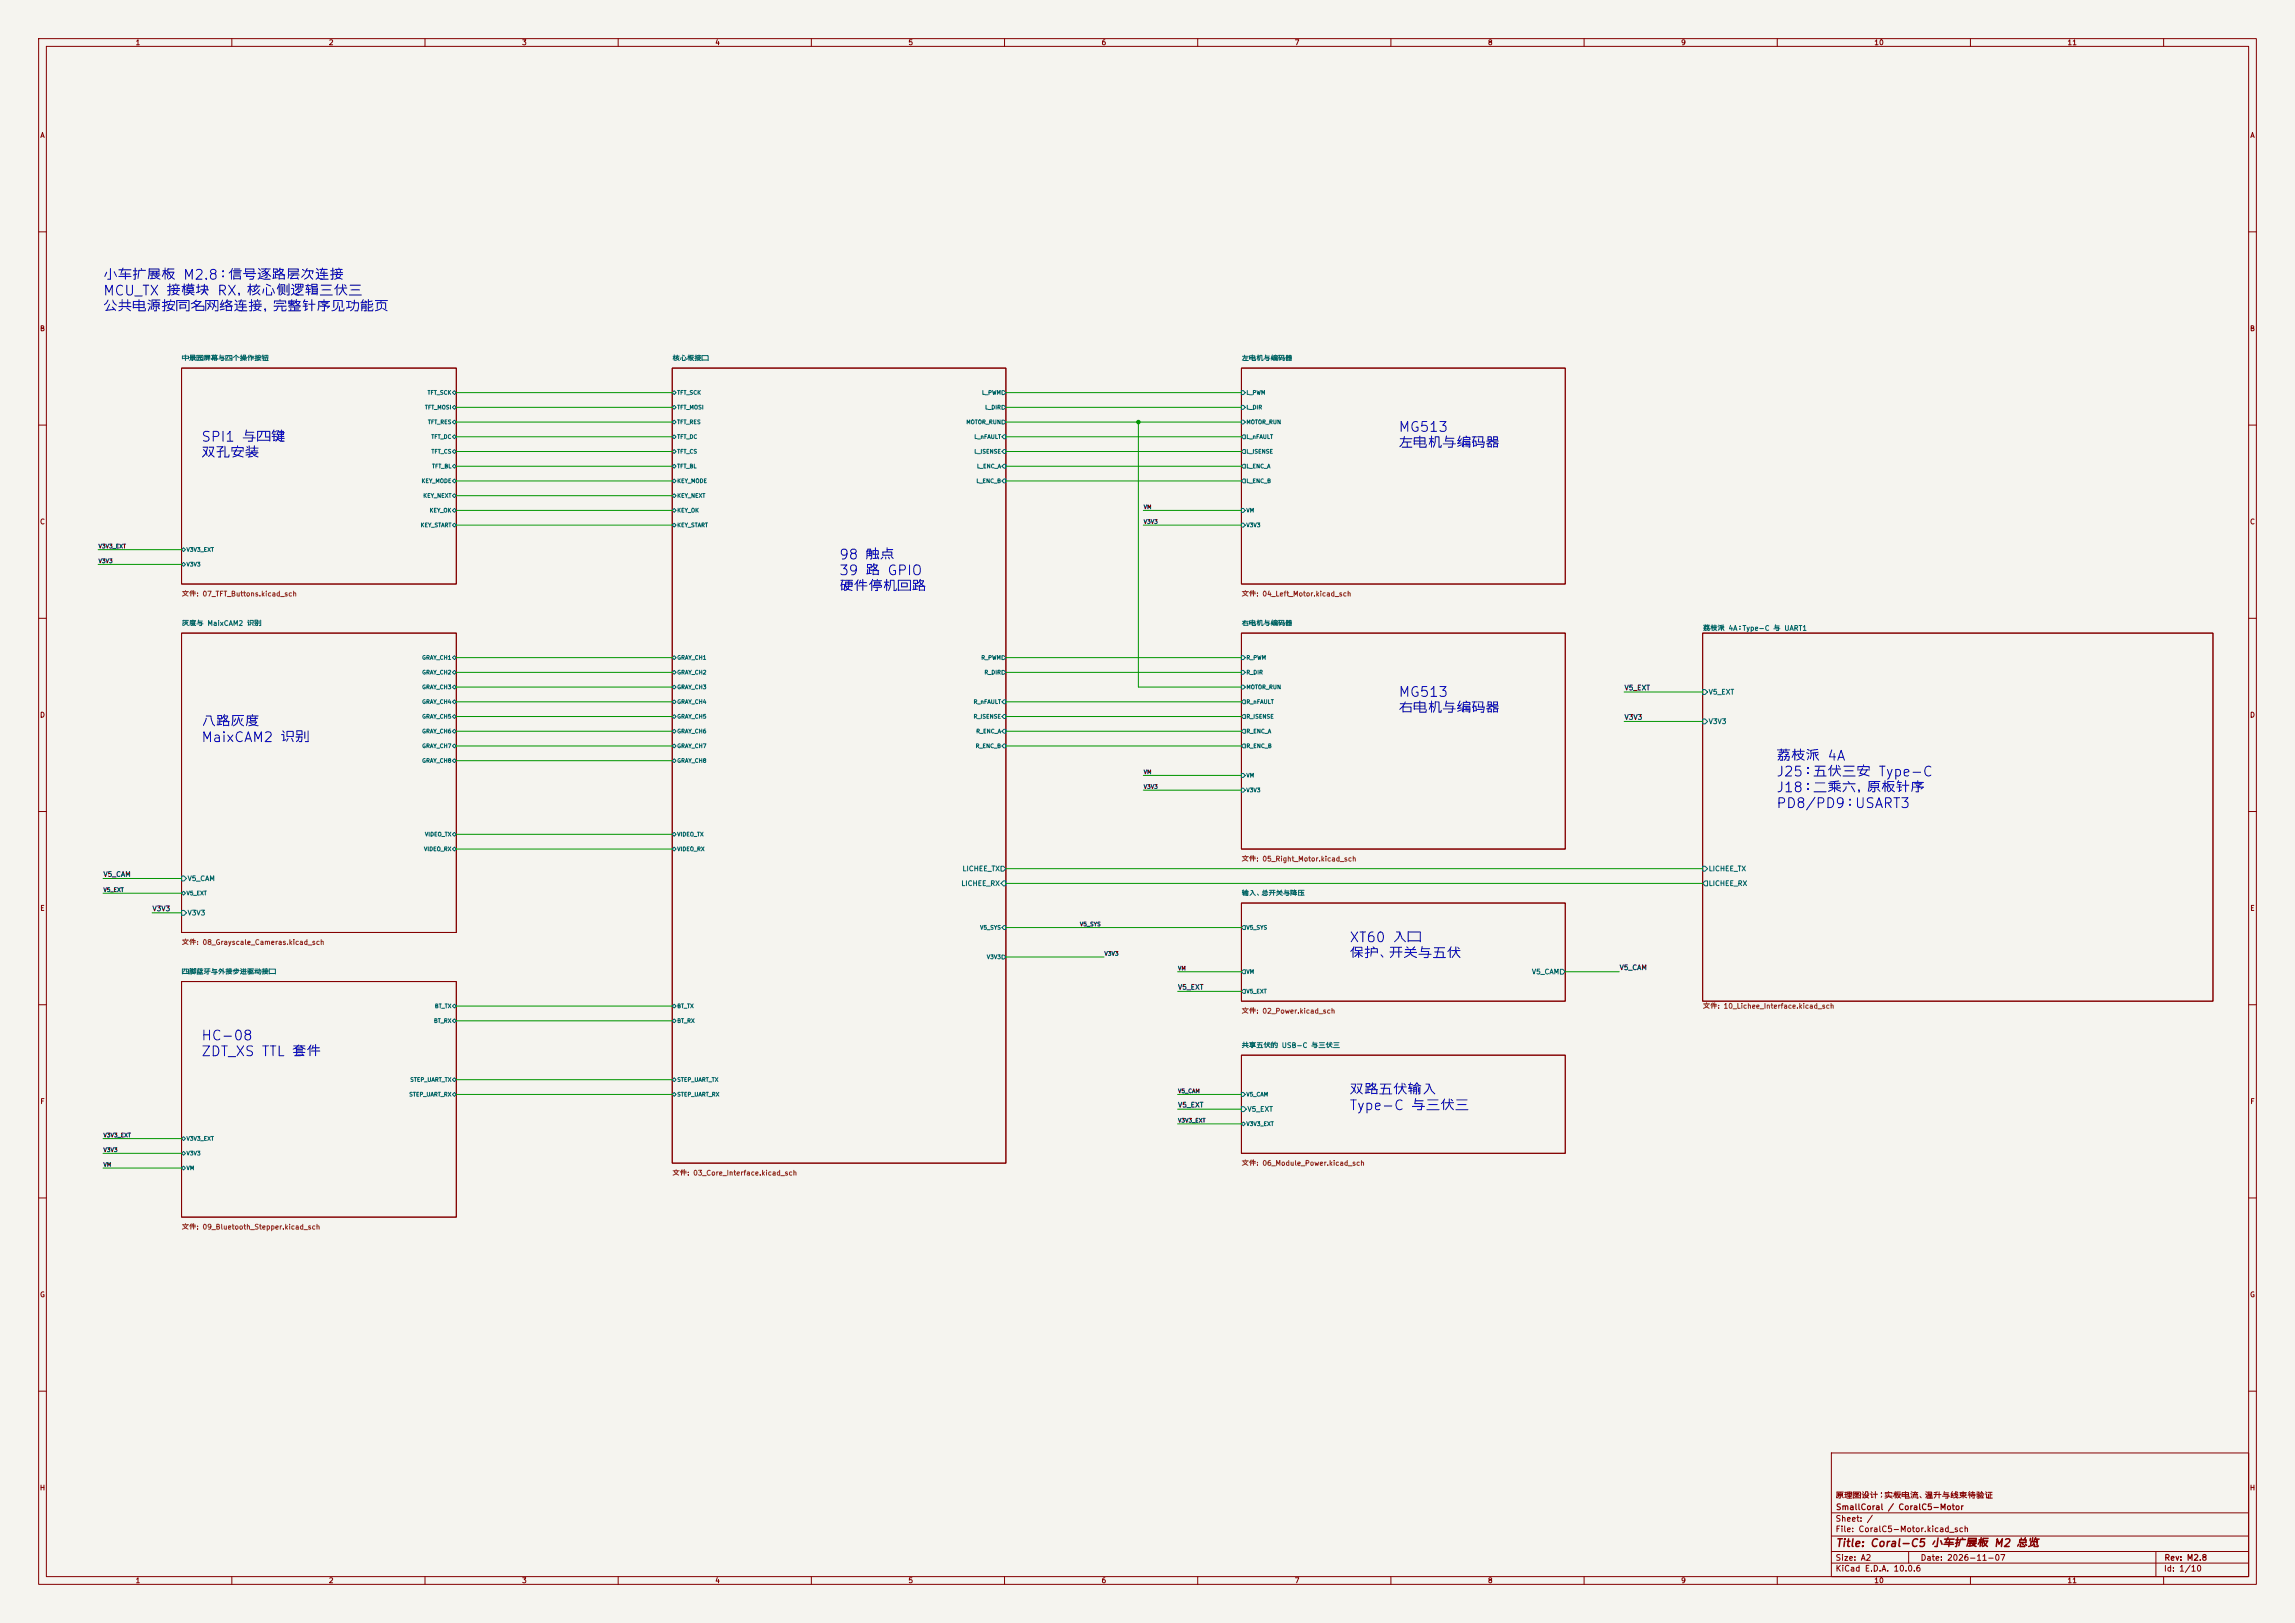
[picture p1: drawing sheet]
<svg xmlns="http://www.w3.org/2000/svg" width="594mm" height="420mm" viewBox="0 0 594 420" stroke-linecap="round" stroke-linejoin="round" font-family="sans-serif">
<defs><g id="words">
<g font-size="2.5" fill="#0000c2">
<text x="26.5" y="73">小车扩展板 M2.8：信号逐路层次连接</text>
<text x="26.5" y="77.1">MCU_TX 接模块 RX，核心侧逻辑三伏三</text>
<text x="26.5" y="81.2">公共电源按同名网络连接，完整针序见功能页</text>
<text x="361.8" y="112.4">MG513</text>
<text x="51.9" y="114.9">SPI1 与四键</text>
<text x="51.9" y="119">双孔安装</text>
<text x="361.8" y="116.5">左电机与编码器</text>
<text x="217" y="145.4">98 触点</text>
<text x="217" y="149.5">39 路 GPIO</text>
<text x="217" y="153.6">硬件停机回路</text>
<text x="361.8" y="181">MG513</text>
<text x="361.8" y="185.1">右电机与编码器</text>
<text x="51.9" y="188.6">八路灰度</text>
<text x="51.9" y="192.7">MaixCAM2 识别</text>
<text x="459.6" y="197.5">荔枝派 4A</text>
<text x="459.6" y="201.6">J25：五伏三安 Type-C</text>
<text x="459.6" y="205.7">J18：二乘六，原板针序</text>
<text x="459.6" y="209.7">PD8/PD9：USART3</text>
<text x="349.1" y="244.5">XT60 入口</text>
<text x="349.1" y="248.6">保护、开关与五伏</text>
<text x="51.9" y="269.9">HC-08</text>
<text x="51.9" y="274">ZDT_XS TTL 套件</text>
<text x="349.1" y="283.8">双路五伏输入</text>
<text x="349.1" y="287.9">Type-C 与三伏三</text>
</g>
<text font-size="2" fill="#840000" x="475" y="400.8">Title: Coral-C5 小车扩展板 M2 总览</text>
<g font-size="1.5" fill="#840000">
<text x="475" y="388.1">原理图设计；实板电流、温升与线束待验证</text>
<text x="475" y="394.1">Sheet: /</text>
<text x="475.1" y="391.1">SmallCoral / CoralC5-Motor</text>
<text x="475" y="396.8">File: CoralC5-Motor.kicad_sch</text>
<text x="475" y="407">KiCad E.D.A. 10.0.6</text>
<text x="475" y="404.2">Size: A2</text>
<text x="497" y="404.2">Date: 2026-11-07</text>
<text x="560" y="407">Id: 1/10</text>
<text x="560.1" y="404.2">Rev: M2.8</text>
</g>
<g font-size="1.3" fill="#840000">
<text x="35" y="12">1</text>
<text x="85" y="12">2</text>
<text x="135" y="12">3</text>
<text x="185" y="12">4</text>
<text x="235" y="12">5</text>
<text x="285" y="12">6</text>
<text x="335" y="12">7</text>
<text x="385" y="12">8</text>
<text x="435" y="12">9</text>
<text x="485" y="12">10</text>
<text x="535" y="12">11</text>
<text x="10.3" y="36">A</text>
<text x="582.3" y="36">A</text>
<text x="10.2" y="86">B</text>
<text x="582.2" y="86">B</text>
<text x="10.2" y="136">C</text>
<text x="582.2" y="136">C</text>
<text x="10.2" y="186">D</text>
<text x="582.2" y="186">D</text>
<text x="10.3" y="236">E</text>
<text x="582.3" y="236">E</text>
<text x="10.3" y="286">F</text>
<text x="582.3" y="286">F</text>
<text x="10.2" y="336">G</text>
<text x="582.2" y="336">G</text>
<text x="10.2" y="386">H</text>
<text x="582.2" y="386">H</text>
<text x="35" y="410">1</text>
<text x="85" y="410">2</text>
<text x="135" y="410">3</text>
<text x="185" y="410">4</text>
<text x="235" y="410">5</text>
<text x="285" y="410">6</text>
<text x="335" y="410">7</text>
<text x="385" y="410">8</text>
<text x="435" y="410">9</text>
<text x="485" y="410">10</text>
<text x="535" y="410">11</text>
</g>
<g font-size="1.3" fill="#006464">
<text x="47" y="93.7">中景园屏幕与四个操作按钮</text>
<text x="174" y="93.7">核心板接口</text>
<text x="321.3" y="93.7">左电机与编码器</text>
<text x="47" y="162.3">灰度与 MaixCAM2 识别</text>
<text x="321.3" y="162.3">右电机与编码器</text>
<text x="440.7" y="163.5">荔枝派 4A：Type-C 与 UART1</text>
<text x="442.1" y="180">V5_EXT</text>
<text x="442.1" y="187.7">V3V3</text>
<text x="249" y="225.8">LICHEE_TX</text>
<text x="442.1" y="225.8">LICHEE_TX</text>
<text x="48.4" y="228.3">V5_CAM</text>
<text x="248.7" y="229.6">LICHEE_RX</text>
<text x="321.3" y="232.1">输入、总开关与降压</text>
<text x="442.1" y="229.6">LICHEE_RX</text>
<text x="48.4" y="237.2">V3V3</text>
<text x="47" y="252.4">四脚蓝牙与外接步进驱动接口</text>
<text x="396.4" y="252.4">V5_CAM</text>
<text x="321.3" y="271.5">共享五伏的 USB-C 与三伏三</text>
<text x="322.7" y="288">V5_EXT</text>
</g>
<g font-size="1.3" fill="#725600">
<text x="47" y="154.6">文件: 07_TFT_Buttons.kicad_sch</text>
<text x="321.3" y="154.6">文件: 04_Left_Motor.kicad_sch</text>
<text x="321.3" y="223.2">文件: 05_Right_Motor.kicad_sch</text>
<text x="47" y="244.8">文件: 08_Grayscale_Cameras.kicad_sch</text>
<text x="321.3" y="262.6">文件: 02_Power.kicad_sch</text>
<text x="440.7" y="261.3">文件: 10_Lichee_Interface.kicad_sch</text>
<text x="174" y="304.5">文件: 03_Core_Interface.kicad_sch</text>
<text x="321.3" y="302">文件: 06_Module_Power.kicad_sch</text>
<text x="47" y="318.5">文件: 09_Bluetooth_Stepper.kicad_sch</text>
</g>
<g font-size="1.3" fill="#0f0f0f">
<text x="420.3" y="178.9">V5_EXT</text>
<text x="420.3" y="186.6">V3V3</text>
<text x="26.6" y="227.2">V5_CAM</text>
<text x="39.3" y="236.1">V3V3</text>
<text x="419.1" y="251.3">V5_CAM</text>
<text x="304.8" y="256.4">V5_EXT</text>
<text x="304.8" y="286.9">V5_EXT</text>
</g>
<g font-size="1" fill="#006464">
<text x="109.9" y="106.2">TFT_MOSI</text>
<text x="110.5" y="102.4">TFT_SCK</text>
<text x="175.2" y="102.4">TFT_SCK</text>
<text x="175.2" y="106.2">TFT_MOSI</text>
<text x="254" y="102.4">L_PWM</text>
<text x="254.9" y="106.2">L_DIR</text>
<text x="322.5" y="102.4">L_PWM</text>
<text x="322.5" y="106.2">L_DIR</text>
<text x="110.6" y="110">TFT_RES</text>
<text x="111.5" y="113.8">TFT_DC</text>
<text x="175.2" y="110">TFT_RES</text>
<text x="175.2" y="113.8">TFT_DC</text>
<text x="250" y="110">MOTOR_RUN</text>
<text x="252.1" y="113.8">L_nFAULT</text>
<text x="322.5" y="110">MOTOR_RUN</text>
<text x="322.5" y="113.8">L_nFAULT</text>
<text x="111.6" y="117.6">TFT_CS</text>
<text x="175.2" y="117.6">TFT_CS</text>
<text x="252.1" y="117.6">L_ISENSE</text>
<text x="322.5" y="117.6">L_ISENSE</text>
<text x="109" y="125.2">KEY_MODE</text>
<text x="111.7" y="121.4">TFT_BL</text>
<text x="175.2" y="121.4">TFT_BL</text>
<text x="175.2" y="125.2">KEY_MODE</text>
<text x="252.6" y="125.2">L_ENC_B</text>
<text x="252.7" y="121.4">L_ENC_A</text>
<text x="322.5" y="121.4">L_ENC_A</text>
<text x="322.5" y="125.2">L_ENC_B</text>
<text x="109.4" y="129">KEY_NEXT</text>
<text x="175.2" y="129">KEY_NEXT</text>
<text x="108.8" y="136.7">KEY_START</text>
<text x="111.1" y="132.8">KEY_OK</text>
<text x="175.2" y="132.8">KEY_OK</text>
<text x="175.2" y="136.7">KEY_START</text>
<text x="322.5" y="132.8">VM</text>
<text x="322.5" y="136.7">V3V3</text>
<text x="48.2" y="143">V3V3_EXT</text>
<text x="48.2" y="146.8">V3V3</text>
<text x="109.1" y="170.9">GRAY_CH1</text>
<text x="175.2" y="170.9">GRAY_CH1</text>
<text x="253.9" y="170.9">R_PWM</text>
<text x="322.5" y="170.9">R_PWM</text>
<text x="109.1" y="174.8">GRAY_CH2</text>
<text x="109.1" y="178.6">GRAY_CH3</text>
<text x="175.2" y="174.8">GRAY_CH2</text>
<text x="175.2" y="178.6">GRAY_CH3</text>
<text x="254.7" y="174.8">R_DIR</text>
<text x="322.5" y="174.8">R_DIR</text>
<text x="322.5" y="178.6">MOTOR_RUN</text>
<text x="109.1" y="182.4">GRAY_CH4</text>
<text x="175.2" y="182.4">GRAY_CH4</text>
<text x="251.9" y="182.4">R_nFAULT</text>
<text x="322.5" y="182.4">R_nFAULT</text>
<text x="109.1" y="186.2">GRAY_CH5</text>
<text x="109.1" y="190">GRAY_CH6</text>
<text x="175.2" y="186.2">GRAY_CH5</text>
<text x="175.2" y="190">GRAY_CH6</text>
<text x="251.9" y="186.2">R_ISENSE</text>
<text x="252.5" y="190">R_ENC_A</text>
<text x="322.5" y="186.2">R_ISENSE</text>
<text x="322.5" y="190">R_ENC_A</text>
<text x="109.1" y="193.8">GRAY_CH7</text>
<text x="109.1" y="197.6">GRAY_CH8</text>
<text x="175.2" y="193.8">GRAY_CH7</text>
<text x="175.2" y="197.6">GRAY_CH8</text>
<text x="252.4" y="193.8">R_ENC_B</text>
<text x="322.5" y="193.8">R_ENC_B</text>
<text x="322.5" y="201.4">VM</text>
<text x="322.5" y="205.2">V3V3</text>
<text x="109.6" y="220.5">VIDEO_RX</text>
<text x="109.9" y="216.7">VIDEO_TX</text>
<text x="175.2" y="216.7">VIDEO_TX</text>
<text x="175.2" y="220.5">VIDEO_RX</text>
<text x="48.2" y="231.9">V5_EXT</text>
<text x="253.6" y="240.8">V5_SYS</text>
<text x="322.5" y="240.8">V5_SYS</text>
<text x="255.3" y="248.4">V3V3</text>
<text x="322.5" y="252.2">VM</text>
<text x="322.5" y="257.3">V5_EXT</text>
<text x="112.4" y="261.1">BT_TX</text>
<text x="175.2" y="261.1">BT_TX</text>
<text x="112.2" y="264.9">BT_RX</text>
<text x="175.2" y="264.9">BT_RX</text>
<text x="106" y="280.2">STEP_UART_TX</text>
<text x="175.2" y="280.2">STEP_UART_TX</text>
<text x="105.8" y="284">STEP_UART_RX</text>
<text x="175.2" y="284">STEP_UART_RX</text>
<text x="322.5" y="284">V5_CAM</text>
<text x="322.5" y="291.6">V3V3_EXT</text>
<text x="48.2" y="295.4">V3V3_EXT</text>
<text x="48.2" y="299.2">V3V3</text>
<text x="48.2" y="303">VM</text>
</g>
<g font-size="1" fill="#0f0f0f">
<text x="295.9" y="132">VM</text>
<text x="295.9" y="135.8">V3V3</text>
<text x="25.4" y="142.1">V3V3_EXT</text>
<text x="25.4" y="145.9">V3V3</text>
<text x="295.9" y="200.6">VM</text>
<text x="295.9" y="204.4">V3V3</text>
<text x="26.7" y="231">V5_EXT</text>
<text x="279.4" y="239.9">V5_SYS</text>
<text x="285.7" y="247.5">V3V3</text>
<text x="304.8" y="251.4">VM</text>
<text x="304.8" y="283.1">V5_CAM</text>
<text x="304.8" y="290.7">V3V3_EXT</text>
<text x="26.7" y="294.5">V3V3_EXT</text>
<text x="26.7" y="298.3">V3V3</text>
<text x="26.7" y="302.2">VM</text>
</g>
</g></defs>
<path d="M0 0h594v420h-594z" fill="#f5f4ef" stroke="#f5f4ef" stroke-width=".26"/>
<g fill="none" stroke="#840000" stroke-width=".26">
<path d="M10 10h574v400h-574zM12 12h570v396h-570zM60 10v2M110 10v2M160 10v2M210 10v2M260 10v2M310 10v2M360 10v2M410 10v2M460 10v2M510 10v2"/>
<path d="M560 10v2M10 60h2M582 60h2M47 95.3h71.1v55.8h-71.1zM174 95.3h86.3v205.7h-86.3zM321.3 95.3h83.8v55.8h-83.8zM10 110h2M582 110h2M10 160h2M47 163.8h71.1v77.5h-71.1zM321.3 163.8h83.8v55.9h-83.8zM440.7 163.8h132.1v95.3h-132.1z"/>
<path d="M582 160h2M10 210h2M582 210h2M321.3 233.7h83.8v25.4h-83.8zM47 254h71.1v61h-71.1zM10 260h2M321.3 273.1h83.8v25.4h-83.8zM582 260h2M10 310h2M582 310h2M10 360h2M474 376h108v32h-108z"/>
<path d="M582 360h2M474 397.5h108M474 391.5h108M60 408v2M110 408v2M160 408v2M210 408v2M260 408v2M310 408v2M360 408v2M410 408v2M460 408v2"/>
<path d="M474 404.5h108M474 401.5h108M494 401.5v3M510 408v2M558 401.5v6.5M560 408v2"/>
</g>
<g fill="none" stroke="#006464" stroke-width=".26">
<path d="M117.1 101.6l.5-.5 .5 .5-.5 .5zM117.1 105.4l.5-.5 .5 .5-.5 .5zM117.1 109.2l.5-.5 .5 .5-.5 .5zM117.1 113l.5-.5 .5 .5-.5 .5zM117.1 116.8l.5-.5 .5 .5-.5 .5zM174 101.6l.5-.5 .5 .5-.5 .5zM174 105.4l.5-.5 .5 .5-.5 .5zM174 109.2l.5-.5 .5 .5-.5 .5zM174 113l.5-.5 .5 .5-.5 .5zM174 116.8l.5-.5 .5 .5-.5 .5zM259.3 101.1h.5l.5 .5-.5 .5h-.5zM259.3 104.9h.5l.5 .5-.5 .5h-.5z"/>
<path d="M259.3 108.7h.5l.5 .5-.5 .5h-.5zM259.8 112.5h.5v1h-.5l-.5-.5zM259.8 116.3h.5v1h-.5l-.5-.5zM321.3 101.1h.5l.5 .5-.5 .5h-.5zM321.3 104.9h.5l.5 .5-.5 .5h-.5zM321.3 108.7h.5l.5 .5-.5 .5h-.5zM321.8 112.5h.5v1h-.5l-.5-.5zM321.8 116.3h.5v1h-.5l-.5-.5zM117.1 120.7l.5-.6 .5 .6-.5 .5zM117.1 124.5l.5-.5 .5 .5-.5 .5zM117.1 128.3l.5-.5 .5 .5-.5 .5zM117.1 132.1l.5-.5 .5 .5-.5 .5z"/>
<path d="M117.1 135.9l.5-.5 .5 .5-.5 .5zM174 120.7l.5-.6 .5 .6-.5 .5zM174 124.5l.5-.5 .5 .5-.5 .5zM174 128.3l.5-.5 .5 .5-.5 .5zM174 132.1l.5-.5 .5 .5-.5 .5zM174 135.9l.5-.5 .5 .5-.5 .5zM259.8 120.1h.5v1.1h-.5l-.5-.5zM259.8 124h.5v1h-.5l-.5-.5zM321.3 131.6h.5l.5 .5-.5 .5h-.5zM321.3 135.4h.5l.5 .5-.5 .5h-.5zM321.8 120.1h.5v1.1h-.5l-.5-.5zM321.8 124h.5v1h-.5l-.5-.5z"/>
<path d="M47 142.2l.5-.5 .5 .5-.5 .5zM47 146.1l.5-.6 .5 .6-.5 .5zM117.1 170.2l.5-.5 .5 .5-.5 .5zM117.1 174l.5-.5 .5 .5-.5 .5zM117.1 177.8l.5-.5 .5 .5-.5 .5zM174 170.2l.5-.5 .5 .5-.5 .5zM174 174l.5-.5 .5 .5-.5 .5zM174 177.8l.5-.5 .5 .5-.5 .5zM259.3 169.7h.5l.5 .5-.5 .5h-.5zM259.3 173.5h.5l.5 .5-.5 .5h-.5zM321.3 169.7h.5l.5 .5-.5 .5h-.5zM321.3 173.5h.5l.5 .5-.5 .5h-.5z"/>
<path d="M321.3 177.3h.5l.5 .5-.5 .5h-.5zM440.7 178.4h.6l.7 .7-.7 .6h-.6zM117.1 181.6l.5-.5 .5 .5-.5 .5zM117.1 185.4l.5-.5 .5 .5-.5 .5zM117.1 189.2l.5-.5 .5 .5-.5 .5zM117.1 193l.5-.5 .5 .5-.5 .5zM117.1 196.9l.5-.6 .5 .6-.5 .5zM174 181.6l.5-.5 .5 .5-.5 .5zM174 185.4l.5-.5 .5 .5-.5 .5zM174 189.2l.5-.5 .5 .5-.5 .5zM174 193l.5-.5 .5 .5-.5 .5zM174 196.9l.5-.6 .5 .6-.5 .5z"/>
<path d="M259.8 181.1h.5v1h-.5l-.5-.5zM259.8 184.9h.5v1h-.5l-.5-.5zM259.8 188.7h.5v1h-.5l-.5-.5zM259.8 192.5h.5v1h-.5l-.5-.5zM321.8 181.1h.5v1h-.5l-.5-.5zM321.8 184.9h.5v1h-.5l-.5-.5zM321.8 188.7h.5v1h-.5l-.5-.5zM321.8 192.5h.5v1h-.5l-.5-.5zM440.7 186.1h.6l.7 .6-.7 .6h-.6zM117.1 215.9l.5-.5 .5 .5-.5 .5zM117.1 219.7l.5-.5 .5 .5-.5 .5zM174 215.9l.5-.5 .5 .5-.5 .5z"/>
<path d="M174 219.7l.5-.5 .5 .5-.5 .5zM321.3 200.2h.5l.5 .5-.5 .5h-.5zM321.3 204h.5l.5 .5-.5 .5h-.5zM47 231.1l.5-.5 .5 .5-.5 .5zM47 235.6h.6l.7 .6-.7 .7h-.6zM47 226.7h.6l.7 .6-.7 .7h-.6zM259.1 224.2h.6l.6 .6-.6 .6h-.6zM259.7 228h.6v1.2h-.6l-.6-.6zM259.8 239.5h.5v1h-.5l-.5-.5zM321.8 239.5h.5v1h-.5l-.5-.5zM440.7 224.2h.6l.7 .6-.7 .6h-.6zM441.3 228h.7v1.2h-.7l-.6-.6z"/>
<path d="M259.3 247.1h.5l.5 .6-.5 .5h-.5zM321.3 256.5l.5-.5h.5v1h-.5zM321.8 251h.5v1h-.5l-.5-.5zM403.9 250.8h.6l.6 .7-.6 .6h-.6zM117.1 260.4l.5-.6 .5 .6-.5 .5zM117.1 264.2l.5-.5 .5 .5-.5 .5zM117.1 279.4l.5-.5 .5 .5-.5 .5zM174 260.4l.5-.6 .5 .6-.5 .5zM174 264.2l.5-.5 .5 .5-.5 .5zM174 279.4l.5-.5 .5 .5-.5 .5zM47 294.6l.5-.5 .5 .5-.5 .5zM47 298.5l.5-.6 .5 .6-.5 .5z"/>
<path d="M117.1 283.2l.5-.5 .5 .5-.5 .5zM174 283.2l.5-.5 .5 .5-.5 .5zM321.3 282.7h.5l.5 .5-.5 .5h-.5zM321.3 290.8l.5-.5 .5 .5-.5 .5zM321.3 286.4h.6l.7 .6-.7 .7h-.6zM47 302.3l.5-.5 .5 .5-.5 .5z"/>
</g>
<g fill="none" stroke="#009600" stroke-width=".26">
<path d="M118.1 101.6h55.9M118.1 116.8h55.9M118.1 113h55.9M118.1 105.4h55.9M118.1 109.2h55.9M260.3 101.6h61M260.3 116.8h61M260.3 113h61M260.3 105.4h61M260.3 109.2h61M294.6 109.2v68.6h26.7M118.1 128.3h55.9"/>
<path d="M118.1 120.7h55.9M118.1 132.1h55.9M118.1 124.5h55.9M118.1 135.9h55.9M260.3 120.7h61M260.3 124.5h61M295.9 132.1h25.4M295.9 135.9h25.4M25.4 146.1h21.6M25.4 142.2h21.6M118.1 177.8h55.9M118.1 170.2h55.9"/>
<path d="M118.1 174h55.9M260.3 170.2h61M260.3 174h61M420.4 179.1h20.3M118.1 189.2h55.9M118.1 185.4h55.9M118.1 193h55.9M118.1 196.9h55.9M118.1 181.6h55.9M260.3 189.2h61M260.3 185.4h61M260.3 193h61"/>
<path d="M260.3 181.6h61M420.4 186.7h20.3M118.1 215.9h55.9M118.1 219.7h55.9M295.9 204.5h25.4M295.9 200.7h25.4M26.7 231.1h20.3M26.7 227.3h20.3M39.4 236.2h7.6M260.3 228.6h180.4M260.3 224.8h180.4M260.3 240h61"/>
<path d="M260.3 247.7h25.4M304.8 251.5h16.5M304.8 256.5h16.5M405.1 251.5h14M118.1 279.4h55.9M118.1 260.4h55.9M118.1 264.2h55.9M26.7 294.6h20.3M26.7 298.5h20.3M118.1 283.2h55.9M304.8 283.2h16.5M304.8 287h16.5"/>
<path d="M304.8 290.8h16.5M26.7 302.3h20.3"/>
</g>
<circle cx="294.6" cy="109.2" r=".46" fill="#009600" stroke="#009600" stroke-width=".26"/>
<use href="#words"/>
</svg>
